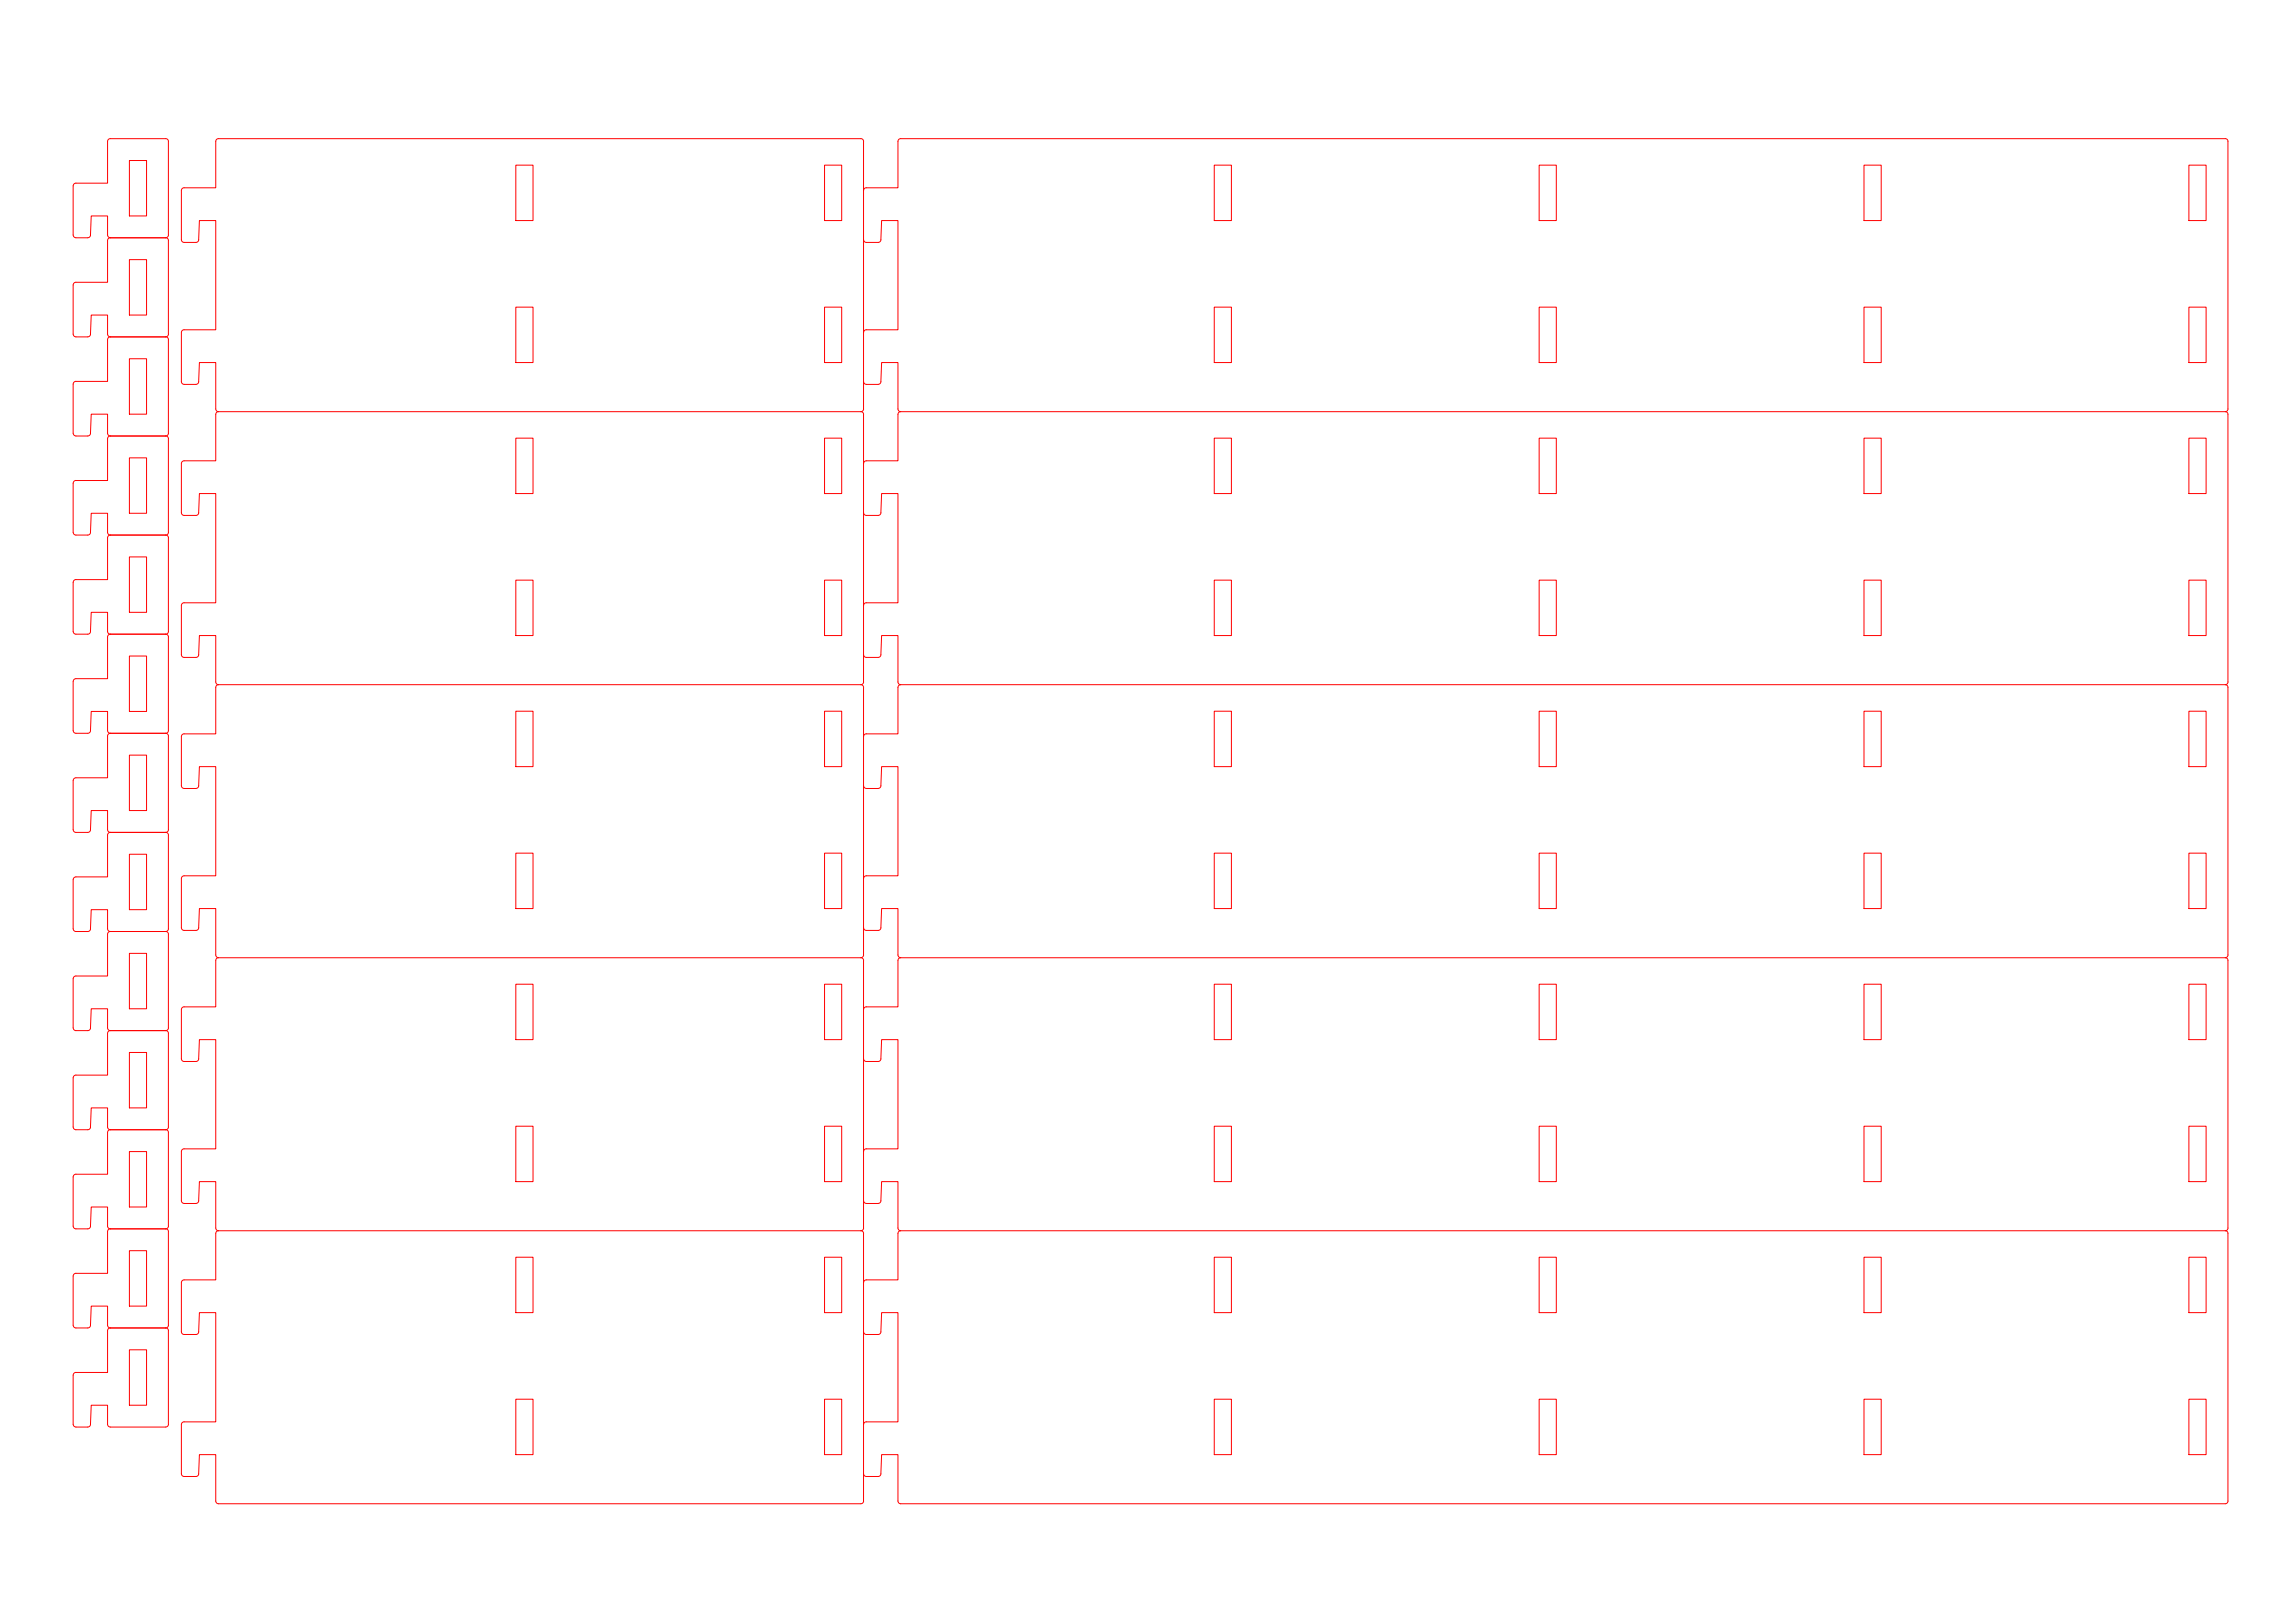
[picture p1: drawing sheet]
<svg xmlns="http://www.w3.org/2000/svg" width="841mm" height="594mm" viewBox="0 0 841 594" stroke-linecap="round" stroke-linejoin="round" font-family="sans-serif">
<!-- layer: Corte -->
<g fill="none" stroke="#f00" stroke-width=".37">
<path d="M47.4 58.8h6.3v20.3h-6.3zM67.5 68.8h11.6v-17a1.01 1.01 0 0 1 1-1h235.4a.97 .97 0 0 1 1 1l-.1 98a.97 .97 0 0 1-.9 1M67.5 68.8a1.01 1.01 0 0 0-1 1v18a1.01 1.01 0 0 0 1 1M189 60.5h6.3v20.3h-6.3zM302.2 60.5h6.2v20.3h-6.2zM316.5 69.8a.97 .97 0 0 1 1-1h11.6v-17a.97 .97 0 0 1 1-1h485.4a.97 .97 0 0 1 .9 1l.1 98a1.01 1.01 0 0 1-1 1M445 60.5h6.3v20.3h-6.3zM564 60.5h6.3v20.3h-6.3zM683.1 60.5h6.3v20.3h-6.3zM802.1 60.5h6.3v20.3h-6.3zM26.8 86.1v-18a.97 .97 0 0 1 1-1h11.6v-15.3a.97 .97 0 0 1 1-1h20.3a1.01 1.01 0 0 1 1 1v34.3M26.8 86.1a1.01 1.01 0 0 0 1 1"/>
<path d="M27.8 87.1h4.4M39.4 86.1v-7h-6l-.2 7a1.01 1.01 0 0 1-1 1M39.4 86.1a1.01 1.01 0 0 0 1 1 1.01 1.01 0 0 0-1 1M39.4 88.1v15.3h-11.6M40.4 87.1h20.3M47.4 95.1h6.3v20.3h-6.3zM61.7 88.1v34.3a1.01 1.01 0 0 1-1 1M61.7 86.1a1.01 1.01 0 0 1-1 1 1.01 1.01 0 0 1 1 1M67.5 88.8h4.3a1.01 1.01 0 0 0 1-1l.3-7h6v40h-11.6M316.5 87.8a1.01 1.01 0 0 0 1 1h4.3a1.01 1.01 0 0 0 1-1M322.8 87.8l.3-7h6v40h-11.6a.97 .97 0 0 0-1 1M27.8 103.4a1.01 1.01 0 0 0-1 1v18a1.04 1.04 0 0 0 1 1h4.4a1.04 1.04 0 0 0 1-1l.2-7h6v7a1.01 1.01 0 0 0 1 1"/>
<path d="M189 112.5h6.3v20.3h-6.3zM302.2 112.5h6.2v20.3h-6.2zM445 112.5h6.3v20.3h-6.3zM564 112.5h6.3v20.3h-6.3zM683.1 112.5h6.3v20.3h-6.3zM802.1 112.5h6.3v20.3h-6.3zM40.4 123.4h20.3M40.4 123.4a1.01 1.01 0 0 0-1 1v15.3h-11.6a.97 .97 0 0 0-1 1v18a1.04 1.04 0 0 0 1 1h4.4a1.04 1.04 0 0 0 1-1l.2-7h6v7a1.01 1.01 0 0 0 1 1M47.4 131.4h6.3v20.3h-6.3zM60.7 123.4a1.01 1.01 0 0 1 1 1v34.3a.97 .97 0 0 1-1 1M67.5 120.8a1.01 1.01 0 0 0-1 1v18a1.01 1.01 0 0 0 1 1M316.5 139.8a1.01 1.01 0 0 0 1 1h4.3a1.04 1.04 0 0 0 1-1"/>
<path d="M322.8 139.8l.3-7h6v17a1.01 1.01 0 0 0 1 1M40.4 159.7h20.3M40.4 159.7a1.01 1.01 0 0 0-1 1v15.3h-11.6a.97 .97 0 0 0-1 1v18a1.04 1.04 0 0 0 1 1h4.4a1.01 1.01 0 0 0 1-1l.2-7h6v7a1.01 1.01 0 0 0 1 1M60.7 159.7a1.01 1.01 0 0 1 1 1v34.3a.97 .97 0 0 1-1 1M67.5 140.8h4.3a1.01 1.01 0 0 0 1-1l.3-7h6v17a1.01 1.01 0 0 0 1 1M80.1 150.8h235.4M80.1 150.8a1.01 1.01 0 0 0-1 1v17h-11.6M315.5 150.8a.97 .97 0 0 1 .9 1l.1 98a1.01 1.01 0 0 1-1 1M330.1 150.8h485.4M330.1 150.8a1.01 1.01 0 0 0-1 1v17h-11.6a1.01 1.01 0 0 0-1 1M815.5 150.8a.97 .97 0 0 1 .9 1l.1 98a1.01 1.01 0 0 1-1 1M47.4 167.7h6.3v20.3h-6.3z"/>
<path d="M67.5 168.8a1.01 1.01 0 0 0-1 1v18a1.01 1.01 0 0 0 1 1M189 160.5h6.3v20.3h-6.3zM302.2 160.5h6.2v20.3h-6.2zM445 160.5h6.3v20.3h-6.3zM564 160.5h6.3v20.3h-6.3zM683.1 160.5h6.3v20.3h-6.3zM802.1 160.5h6.3v20.3h-6.3zM40.4 196h20.3M40.4 196a1.01 1.01 0 0 0-1 1v15.3h-11.6a.97 .97 0 0 0-1 1v18M60.7 196a1.01 1.01 0 0 1 1 1v34.3M67.5 188.8h4.3a1.01 1.01 0 0 0 1-1l.3-7h6v40h-11.6M316.5 187.8a1.01 1.01 0 0 0 1 1h4.3a1.01 1.01 0 0 0 1-1"/>
<path d="M322.8 187.8l.3-7h6v40h-11.6a.97 .97 0 0 0-1 1M47.4 204h6.3v20.3h-6.3zM189 212.5h6.3v20.3h-6.3zM302.2 212.5h6.2v20.3h-6.2zM445 212.5h6.3v20.3h-6.3zM564 212.5h6.3v20.3h-6.3zM683.1 212.5h6.3v20.3h-6.3zM802.1 212.5h6.3v20.3h-6.3zM26.8 231.3a1.01 1.01 0 0 0 1 1h4.4a1.01 1.01 0 0 0 1-1l.2-7h6v7M39.4 231.3a1.01 1.01 0 0 0 1 1M40.4 232.3h20.3M40.4 232.3a1.01 1.01 0 0 0-1 1v15.3h-11.6a1.01 1.01 0 0 0-1 1v18a1.04 1.04 0 0 0 1 1h4.4a1.01 1.01 0 0 0 1-1l.2-7h6v7a1.01 1.01 0 0 0 1 1"/>
<path d="M60.7 232.3a1.01 1.01 0 0 1 1 1v34.3a.97 .97 0 0 1-1 1M61.7 231.3a1.01 1.01 0 0 1-1 1M67.5 220.8a1.01 1.01 0 0 0-1 1v18a1.01 1.01 0 0 0 1 1M316.5 239.8a1.01 1.01 0 0 0 1 1h4.3a1.01 1.01 0 0 0 1-1M322.8 239.8l.3-7h6v17a1.01 1.01 0 0 0 1 1M47.4 240.3h6.3v20.3h-6.3zM67.5 240.8h4.3a1.01 1.01 0 0 0 1-1l.3-7h6v17a1.01 1.01 0 0 0 1 1M80.1 250.8h235.4M80.1 250.8a1.01 1.01 0 0 0-1 1v17h-11.6M315.5 250.8a.97 .97 0 0 1 .9 1l.1 98a1.01 1.01 0 0 1-1 1M330.1 250.8h485.4M330.1 250.8a1.01 1.01 0 0 0-1 1v17h-11.6a.97 .97 0 0 0-1 1"/>
<path d="M815.5 250.8a.97 .97 0 0 1 .9 1l.1 98a1.01 1.01 0 0 1-1 1M40.4 268.6h20.3M40.4 268.6a1.01 1.01 0 0 0-1 1v15.3h-11.6a1.01 1.01 0 0 0-1 1M47.4 276.6h6.3v20.3h-6.3zM60.7 268.6a1.01 1.01 0 0 1 1 1v34.3a.97 .97 0 0 1-1 1M67.5 268.8a1.01 1.01 0 0 0-1 1v18a1.01 1.01 0 0 0 1 1M189 260.5h6.3v20.3h-6.3zM302.2 260.5h6.2v20.3h-6.2zM445 260.5h6.3v20.3h-6.3zM564 260.5h6.3v20.3h-6.3zM683.1 260.5h6.3v20.3h-6.3zM802.1 260.5h6.3v20.3h-6.3z"/>
<path d="M26.8 285.9v18a1.01 1.01 0 0 0 1 1h4.4a1.01 1.01 0 0 0 1-1l.2-7h6v7a1.01 1.01 0 0 0 1 1M72.8 287.8l.3-7h6v40h-11.6M72.8 287.8a1.01 1.01 0 0 1-1 1h-4.3M316.5 287.8a1.01 1.01 0 0 0 1 1h4.3a1.04 1.04 0 0 0 1-1M322.8 287.8l.3-7h6v40h-11.6a1.01 1.01 0 0 0-1 1M40.4 304.9h20.3M40.4 304.9a1.01 1.01 0 0 0-1 1v15.3h-11.6a1.01 1.01 0 0 0-1 1v18a1.04 1.04 0 0 0 1 1h4.4a1.01 1.01 0 0 0 1-1l.2-7h6v7a1.01 1.01 0 0 0 1 1M47.4 312.9h6.3v20.3h-6.3zM60.7 304.9a1.01 1.01 0 0 1 1 1v34.3a.97 .97 0 0 1-1 1M189 312.5h6.3v20.3h-6.3zM302.2 312.5h6.2v20.3h-6.2zM445 312.5h6.3v20.3h-6.3z"/>
<path d="M564 312.5h6.3v20.3h-6.3zM683.1 312.5h6.3v20.3h-6.3zM802.1 312.5h6.3v20.3h-6.3zM67.5 320.8a1.01 1.01 0 0 0-1 1v18a1.01 1.01 0 0 0 1 1M316.5 339.8a1.01 1.01 0 0 0 1 1h4.3a1.01 1.01 0 0 0 1-1M322.8 339.8l.3-7h6v17a1.01 1.01 0 0 0 1 1M40.4 341.2h20.3M40.4 341.2a1.01 1.01 0 0 0-1 1v15.3h-11.6a.97 .97 0 0 0-1 1v18a1.04 1.04 0 0 0 1 1h4.4a1.01 1.01 0 0 0 1-1l.2-7h6v7a1.01 1.01 0 0 0 1 1M47.4 349.2h6.3v20.3h-6.3zM60.7 341.2a1.01 1.01 0 0 1 1 1v34.3a.97 .97 0 0 1-1 1M67.5 340.8h4.3a1.01 1.01 0 0 0 1-1l.3-7h6v17a1.01 1.01 0 0 0 1 1M80.1 350.8h235.4"/>
<path d="M80.1 350.8a1.01 1.01 0 0 0-1 1v17h-11.6M315.5 350.8a1.01 1.01 0 0 1 1 1l-.1 98M330.1 350.8h485.4M330.1 350.8a1.01 1.01 0 0 0-1 1v17h-11.6a.97 .97 0 0 0-1 1M815.5 350.8a1.01 1.01 0 0 1 1 1l-.1 98M40.4 377.5h20.3M40.4 377.5a1.01 1.01 0 0 0-1 1v15.3h-11.6a1.04 1.04 0 0 0-1 1v18a1.01 1.01 0 0 0 1 1h4.4a.97 .97 0 0 0 1-1l.2-7h6v7a1.01 1.01 0 0 0 1 1h20.3a.97 .97 0 0 0 1-1v-34.3a1.01 1.01 0 0 0-1-1M67.5 368.8a1.01 1.01 0 0 0-1 1v18a1.01 1.01 0 0 0 1 1M189 360.5h6.3v20.3h-6.3zM302.2 360.5h6.2v20.3h-6.2zM445 360.5h6.3v20.3h-6.3zM564 360.5h6.3v20.3h-6.3z"/>
<path d="M683.1 360.5h6.3v20.3h-6.3zM802.1 360.5h6.3v20.3h-6.3zM47.4 385.5h6.3v20.3h-6.3zM67.5 388.8h4.3a1.01 1.01 0 0 0 1-1l.3-7h6v40h-11.6M316.5 387.8a1.01 1.01 0 0 0 1 1h4.3a1.01 1.01 0 0 0 1-1M322.8 387.8l.3-7h6v40h-11.6a.97 .97 0 0 0-1 1M40.4 413.8a1.01 1.01 0 0 0-1 1v15.3h-11.6a.97 .97 0 0 0-1 1v18a1.04 1.04 0 0 0 1 1h4.4a1.01 1.01 0 0 0 1-1l.2-7h6v7a1.01 1.01 0 0 0 1 1M60.7 413.8a1.01 1.01 0 0 1 1 1v34.3a.97 .97 0 0 1-1 1M189 412.5h6.3v20.3h-6.3zM302.2 412.5h6.2v20.3h-6.2zM445 412.5h6.3v20.3h-6.3zM564 412.5h6.3v20.3h-6.3z"/>
<path d="M683.1 412.5h6.3v20.3h-6.3zM802.1 412.5h6.3v20.3h-6.3zM47.4 421.8h6.3v20.3h-6.3zM67.5 420.8a1.01 1.01 0 0 0-1 1v18a1.01 1.01 0 0 0 1 1M316.5 439.8a1.01 1.01 0 0 0 1 1h4.3a1.04 1.04 0 0 0 1-1M322.8 439.8l.3-7h6v17M40.4 450.1h20.3M40.4 450.1a1.01 1.01 0 0 0-1 1v15.3h-11.6M47.4 458.1h6.3v20.3h-6.3zM60.7 450.1a1.01 1.01 0 0 1 1 1v34.3a.97 .97 0 0 1-1 1M67.5 440.8h4.3a1.01 1.01 0 0 0 1-1l.3-7h6v17M79.1 449.8a1.01 1.01 0 0 0 1 1"/>
<path d="M80.1 450.8h235.4M80.1 450.8a1.01 1.01 0 0 0-1 1v17h-11.6M315.5 450.8a.97 .97 0 0 1 .9 1l.1 98a1.01 1.01 0 0 1-1 1h-235.4a1.01 1.01 0 0 1-1-1v-17h-6l-.3 7a1.01 1.01 0 0 1-1 1h-4.3M316.5 449.8a1.01 1.01 0 0 1-1 1M329.1 449.8a1.01 1.01 0 0 0 1 1M330.1 450.8h485.4M330.1 450.8a1.01 1.01 0 0 0-1 1v17h-11.6a1.01 1.01 0 0 0-1 1M815.5 450.8a.97 .97 0 0 1 .9 1l.1 98a1.01 1.01 0 0 1-1 1h-485.4a1.01 1.01 0 0 1-1-1v-17h-6l-.3 7M816.5 449.8a1.01 1.01 0 0 1-1 1M26.8 467.4v18a1.01 1.01 0 0 0 1 1h4.4a1.01 1.01 0 0 0 1-1l.2-7h6v7a1.01 1.01 0 0 0 1 1M27.8 466.4a1.01 1.01 0 0 0-1 1M67.5 468.8a1.01 1.01 0 0 0-1 1v18a1.01 1.01 0 0 0 1 1"/>
<path d="M189 460.5h6.3v20.3h-6.3zM302.2 460.5h6.2v20.3h-6.2zM445 460.5h6.3v20.3h-6.3zM564 460.5h6.3v20.3h-6.3zM683.1 460.5h6.3v20.3h-6.3zM802.1 460.5h6.3v20.3h-6.3zM40.4 486.4h20.3M40.4 486.4a1.01 1.01 0 0 0-1 1v15.3h-11.6a.97 .97 0 0 0-1 1v18a1.04 1.04 0 0 0 1 1h4.4a1.04 1.04 0 0 0 1-1M47.4 494.4h6.3v20.3h-6.3zM60.7 486.4a1.01 1.01 0 0 1 1 1v34.3a.97 .97 0 0 1-1 1h-20.3a1.04 1.04 0 0 1-1-1v-7h-6l-.2 7M67.5 488.8h4.3a1.01 1.01 0 0 0 1-1l.3-7h6v40h-11.6M316.5 487.8a1.01 1.01 0 0 0 1 1h4.3a1.01 1.01 0 0 0 1-1"/>
<path d="M322.8 487.8l.3-7h6v40h-11.6a.97 .97 0 0 0-1 1M189 512.5h6.3v20.3h-6.3zM302.2 512.5h6.2v20.3h-6.2zM445 512.5h6.3v20.3h-6.3zM564 512.5h6.3v20.3h-6.3zM683.1 512.5h6.3v20.3h-6.3zM802.1 512.5h6.3v20.3h-6.3zM67.5 520.8a1.01 1.01 0 0 0-1 1v18a1.01 1.01 0 0 0 1 1M316.5 539.8a1.01 1.01 0 0 0 1 1h4.3a1.01 1.01 0 0 0 1-1"/>
</g>
</svg>
